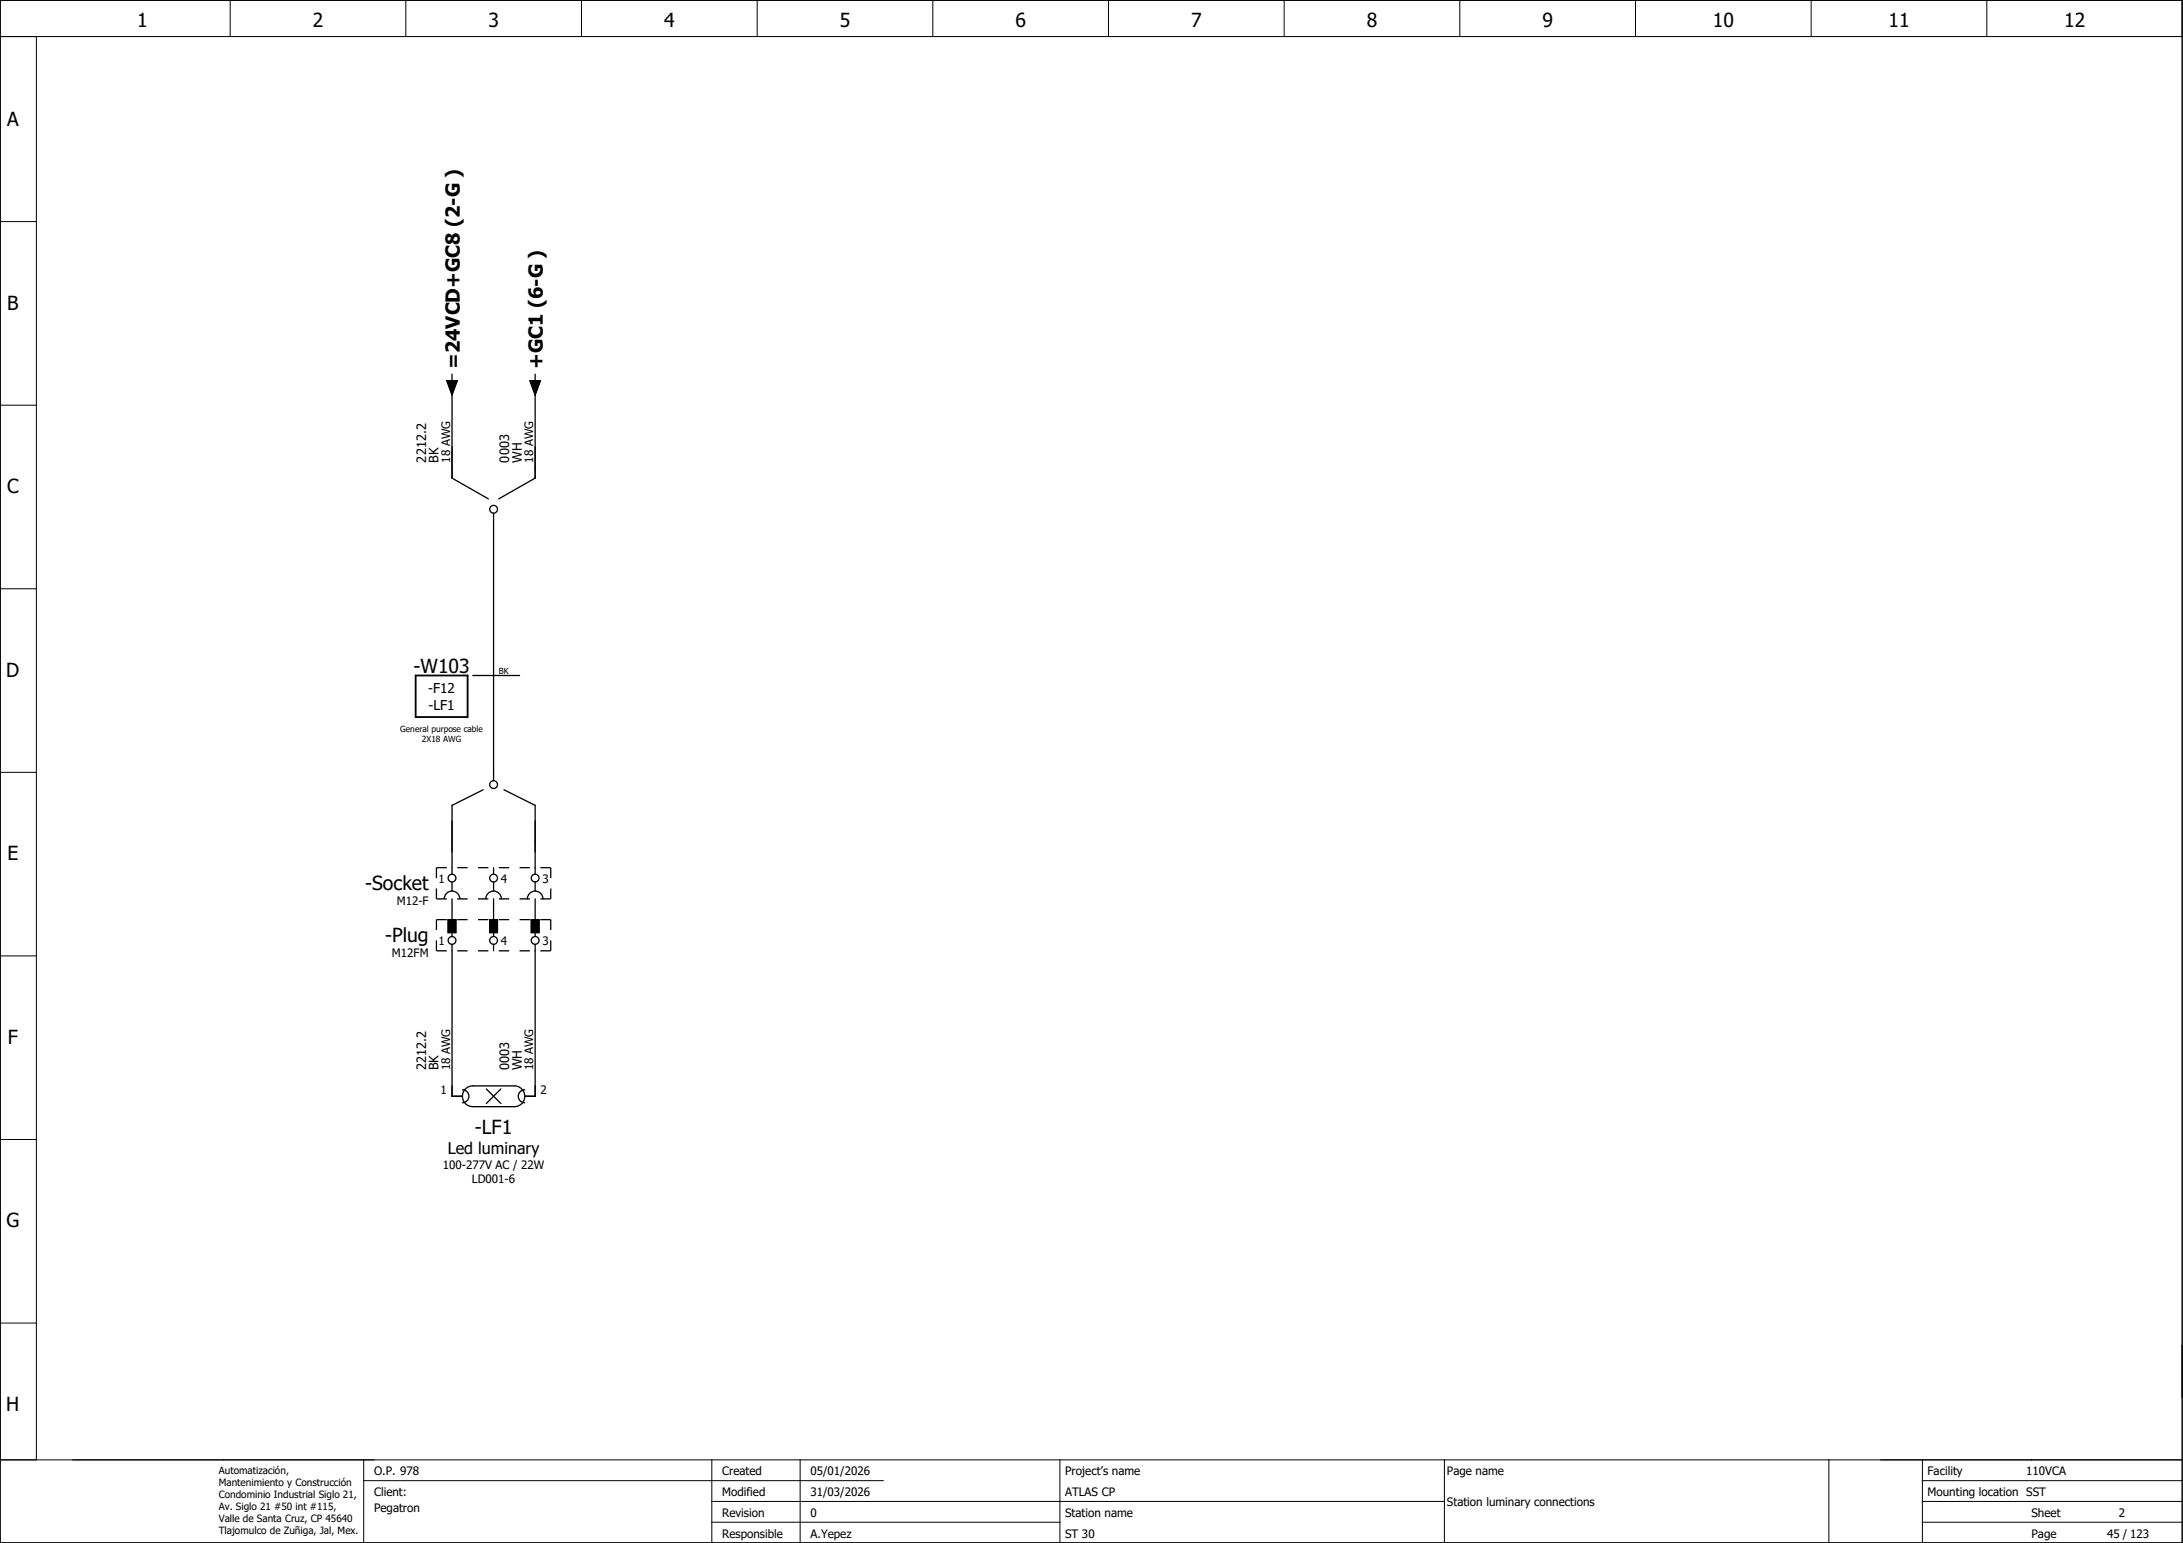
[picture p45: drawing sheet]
<svg xmlns="http://www.w3.org/2000/svg" width="420mm" height="297mm" viewBox="0 0 420 297" stroke-linecap="round" stroke-linejoin="round" font-family="sans-serif">
<defs><g id="words">
<g font-size="3.7">
<text x="26.4" y="5.2">1</text>
<text x="60.2" y="5.2">2</text>
<text x="94" y="5.2">3</text>
<text x="127.8" y="5.2">4</text>
<text x="161.6" y="5.2">5</text>
<text x="195.4" y="5.2">6</text>
<text x="229.2" y="5.2">7</text>
<text x="263.1" y="5.2">8</text>
<text x="296.9" y="5.2">9</text>
<text x="329.7" y="5.2">10</text>
<text x="363.5" y="5.2">11</text>
<text x="397.3" y="5.2">12</text>
<text x="1.4" y="24.2">A</text>
<text x="1.4" y="59.6">B</text>
<text x="88.5" y="71" transform="rotate(-90 88.5 71)">=24VCD+GC8 (2-G )</text>
<text x="104.5" y="71" transform="rotate(-90 104.5 71)">+GC1 (6-G )</text>
<text x="1.4" y="94.9">C</text>
<text x="1.2" y="130.3">D</text>
<text x="79.6" y="129.5">-W103</text>
<text x="1.4" y="165.6">E</text>
<text x="70.3" y="171.3">-Socket</text>
<text x="74.1" y="181.3">-Plug</text>
<text x="1.5" y="200.9">F</text>
<text x="91.4" y="218.3">-LF1</text>
<text x="1.2" y="236.3">G</text>
<text x="1.2" y="271.6">H</text>
</g>
<text font-size="3.1" x="86.2" y="222.1">Led luminary</text>
<g font-size="2.6">
<text x="82.4" y="133.5">-F12</text>
<text x="82.5" y="136.7">-LF1</text>
</g>
<g font-size="2.5">
<text x="82" y="89" transform="rotate(-90 82 89)">2212.2</text>
<text x="84.4" y="89" transform="rotate(-90 84.4 89)">BK</text>
<text x="98" y="89" transform="rotate(-90 98 89)">0003</text>
<text x="100.4" y="89" transform="rotate(-90 100.4 89)">WH</text>
<text x="82" y="206" transform="rotate(-90 82 206)">2212.2</text>
<text x="84.4" y="206" transform="rotate(-90 84.4 206)">BK</text>
<text x="98" y="206" transform="rotate(-90 98 206)">0003</text>
<text x="100.4" y="206" transform="rotate(-90 100.4 206)">WH</text>
</g>
<g font-size="2.2">
<text x="86.6" y="89" transform="rotate(-90 86.6 89)">18 AWG</text>
<text x="102.6" y="89" transform="rotate(-90 102.6 89)">18 AWG</text>
<text x="84.4" y="169.9">1</text>
<text x="96.4" y="169.9">4</text>
<text x="104.4" y="169.9">3</text>
<text x="76.4" y="174.3">M12-F</text>
<text x="75.4" y="184.3">M12FM</text>
<text x="84.4" y="181.9">1</text>
<text x="96.4" y="181.9">4</text>
<text x="104.4" y="181.9">3</text>
<text x="86.6" y="206" transform="rotate(-90 86.6 206)">18 AWG</text>
<text x="102.6" y="206" transform="rotate(-90 102.6 206)">18 AWG</text>
<text x="84.8" y="210.6">1</text>
<text x="104" y="210.6">2</text>
<text x="85.2" y="225">100-277V AC / 22W</text>
<text x="90.8" y="227.7">LD001-6</text>
<text x="72" y="284">O.P. 978</text>
<text x="139" y="284">Created</text>
<text x="156" y="284">05/01/2026</text>
<text x="205" y="284">Project’s name</text>
<text x="278.5" y="284">Page name</text>
<text x="371" y="284">Facility</text>
<text x="390" y="284">110VCA</text>
<text x="72" y="288">Client:</text>
<text x="72" y="291">Pegatron</text>
<text x="139" y="292">Revision</text>
<text x="139" y="288">Modified</text>
<text x="156" y="292">0</text>
<text x="156" y="288">31/03/2026</text>
<text x="205" y="288">ATLAS CP</text>
<text x="205" y="292">Station name</text>
<text x="278.5" y="289.9">Station luminary connections</text>
<text x="371" y="288">Mounting location SST</text>
<text x="391" y="292">Sheet</text>
<text x="407.8" y="292">2</text>
<text x="139" y="296">Responsible</text>
<text x="156" y="296">A.Yepez</text>
<text x="205" y="296">ST 30</text>
<text x="391" y="296">Page</text>
<text x="405.6" y="296">45 / 123</text>
</g>
<g font-size="1.9">
<text x="42.1" y="283.7">Automatización,</text>
<text x="42.1" y="286.1">Mantenimiento y Construcción</text>
<text x="42.1" y="288.4">Condominio Industrial Siglo 21,</text>
<text x="42.1" y="290.7">Av. Siglo 21 #50 int #115,</text>
<text x="42.1" y="293">Valle de Santa Cruz, CP 45640</text>
<text x="42.1" y="295.4">Tlajomulco de Zuñiga, Jal, Mex.</text>
</g>
<g font-size="1.6">
<text x="96" y="129.7">BK</text>
<text x="77" y="140.9">General purpose cable</text>
<text x="81.2" y="142.8">2X18 AWG</text>
</g>
</g></defs>
<g fill="none" stroke="#000" stroke-width=".19">
<path d="M0 0h420v297h-420zM0 7h420M7 7v274M44.3 0v7M78.1 0v7M111.9 0v7M145.7 0v7M179.5 0v7M213.4 0v7M247.2 0v7M281 0v7M314.8 0v7"/>
<path d="M348.6 0v7M382.4 0v7M0 42.7h7M0 78h7M0 113.3h7M0 148.7h7M0 184h7M0 219.4h7M0 254.7h7M0 281h420M70 285h100M70 281v16"/>
<path d="M137 293h67M137 289h141M137 281v16M154 281v16M204 281v16M278 281v16M352 281v16M370 293h50M370 289h50M370 281v16M370 285h50"/>
</g>
<g fill="none" stroke="#000" stroke-width=".25">
<path d="M86 73.3h2l-1 2.7zM87 72v1.3M87 75v17l7 4M102 73.3h2l-1 2.7zM103 72v1.3M103 75v17l-7 4M95 98.8v51.5M91 130h9M93 152l-6 3v13.3M97 152l6 3v13.3M85.5 173a1.5 1.5 0 0 1 1.5-1.5 1.5 1.5 0 0 1 1.5 1.5M86.2 177h1.5v2.5h-1.5z"/>
<path d="M87 169.8v1.7M87 173v4M87 179.5v.8M93.5 173a1.5 1.5 0 0 1 1.5-1.5 1.5 1.5 0 0 1 1.5 1.5M94.2 177h1.5v2.5h-1.5zM95 167v1.3M95 169.8v1.7M95 173v4M95 179.5v.8M101.5 173a1.5 1.5 0 0 1 1.5-1.5 1.5 1.5 0 0 1 1.5 1.5M102.3 177h1.4v2.5h-1.4zM103 169.8v1.7"/>
<path d="M103 173v4M103 179.5v.8M87 181.8v29.2h2M95 181.8v1.2M103 181.8v29.2h-2M89 209.8a1.25 1.25 0 0 1 1.3 1.2 1.25 1.25 0 0 1-1.3 1.3M89.6 209.6l.9-.5 .5-.1h8a2 2 0 0 1 2 2 2 2 0 0 1-2 2h-8a2 2 0 0 1-1.8-1.2 2 2 0 0 1 .4-2.2zM93.6 209.6l2.8 2.8M96.4 209.6l-2.8 2.8M101 209.8a1.25 1.25 0 0 0-1.2 1.2 1.25 1.25 0 0 0 1.2 1.3"/>
<circle cx="95" cy="98" r=".75"/>
<circle cx="95" cy="151" r=".75"/>
<circle cx="87" cy="169" r=".75"/>
<circle cx="95" cy="169" r=".75"/>
<circle cx="103" cy="169" r=".75"/>
<circle cx="87" cy="181" r=".75"/>
<circle cx="95" cy="181" r=".75"/>
<circle cx="103" cy="181" r=".75"/>
</g>
<path d="M84 173h22M84 167h22M84 167v6M84 177h22M84 177v6M106 167v6M106 177v6M84 183h22" fill="none" stroke="#000" stroke-width=".25" stroke-dasharray="2 2" stroke-linecap="butt"/>
<path d="M86 73.3h2l-1 2.7zM102 73.3h2l-1 2.7zM86.2 177h1.5v2.5h-1.5zM94.2 177h1.5v2.5h-1.5zM102.3 177h1.4v2.5h-1.4z" fill="#000" stroke="#000" stroke-width=".19"/>
<path d="M80 130h10v8h-10z" fill="none" stroke="#000" stroke-width=".35"/>
<use href="#words"/>
</svg>
